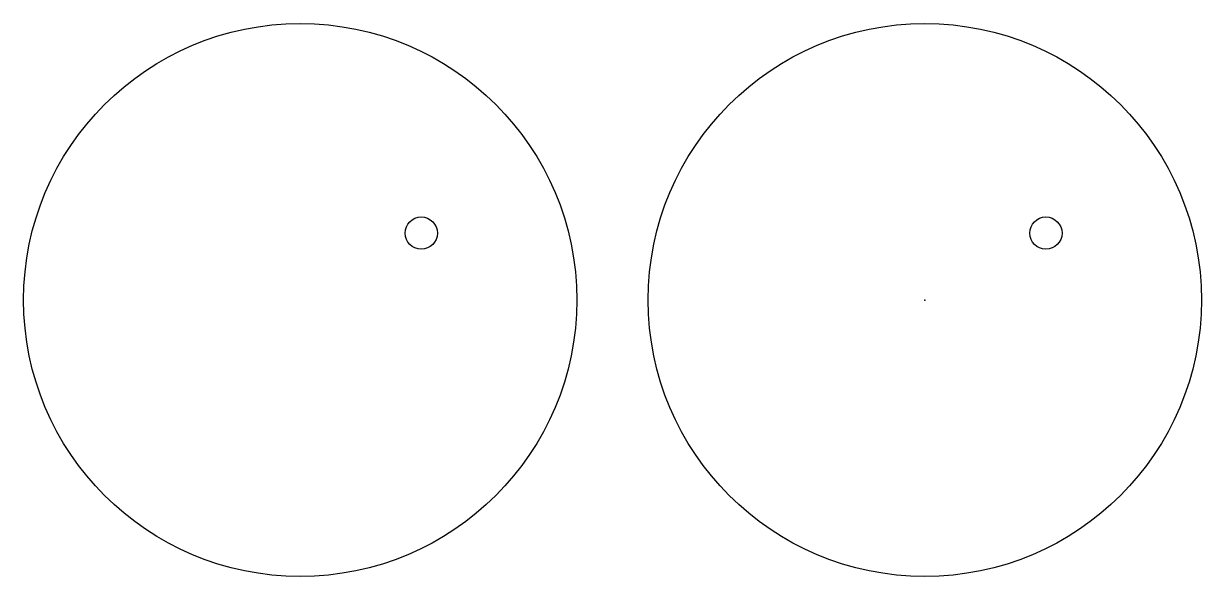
# Model space of a CAD drawing. Header units: millimetres. Extents: x -98 to 30, y -30 to 30.
import ezdxf

# ---------------------------------------------------------------- set-up
doc = ezdxf.new("R2010")
doc.units = ezdxf.units.MM
doc.layers.get('0').update_dxf_attribs({"linetype": 'CONTINUOUS'})

msp = doc.modelspace()

# ---------------------------------------------------------------- linework, layer by layer
for centre, radius in [((-67.74, 0), 30), ((0, 0), 30), ((-54.61, 7.26), 1.75), ((13.13, 7.26), 1.75)]:
    msp.add_circle(centre, radius)
msp.add_point((0, 0))

doc.saveas('drawing.dxf')
